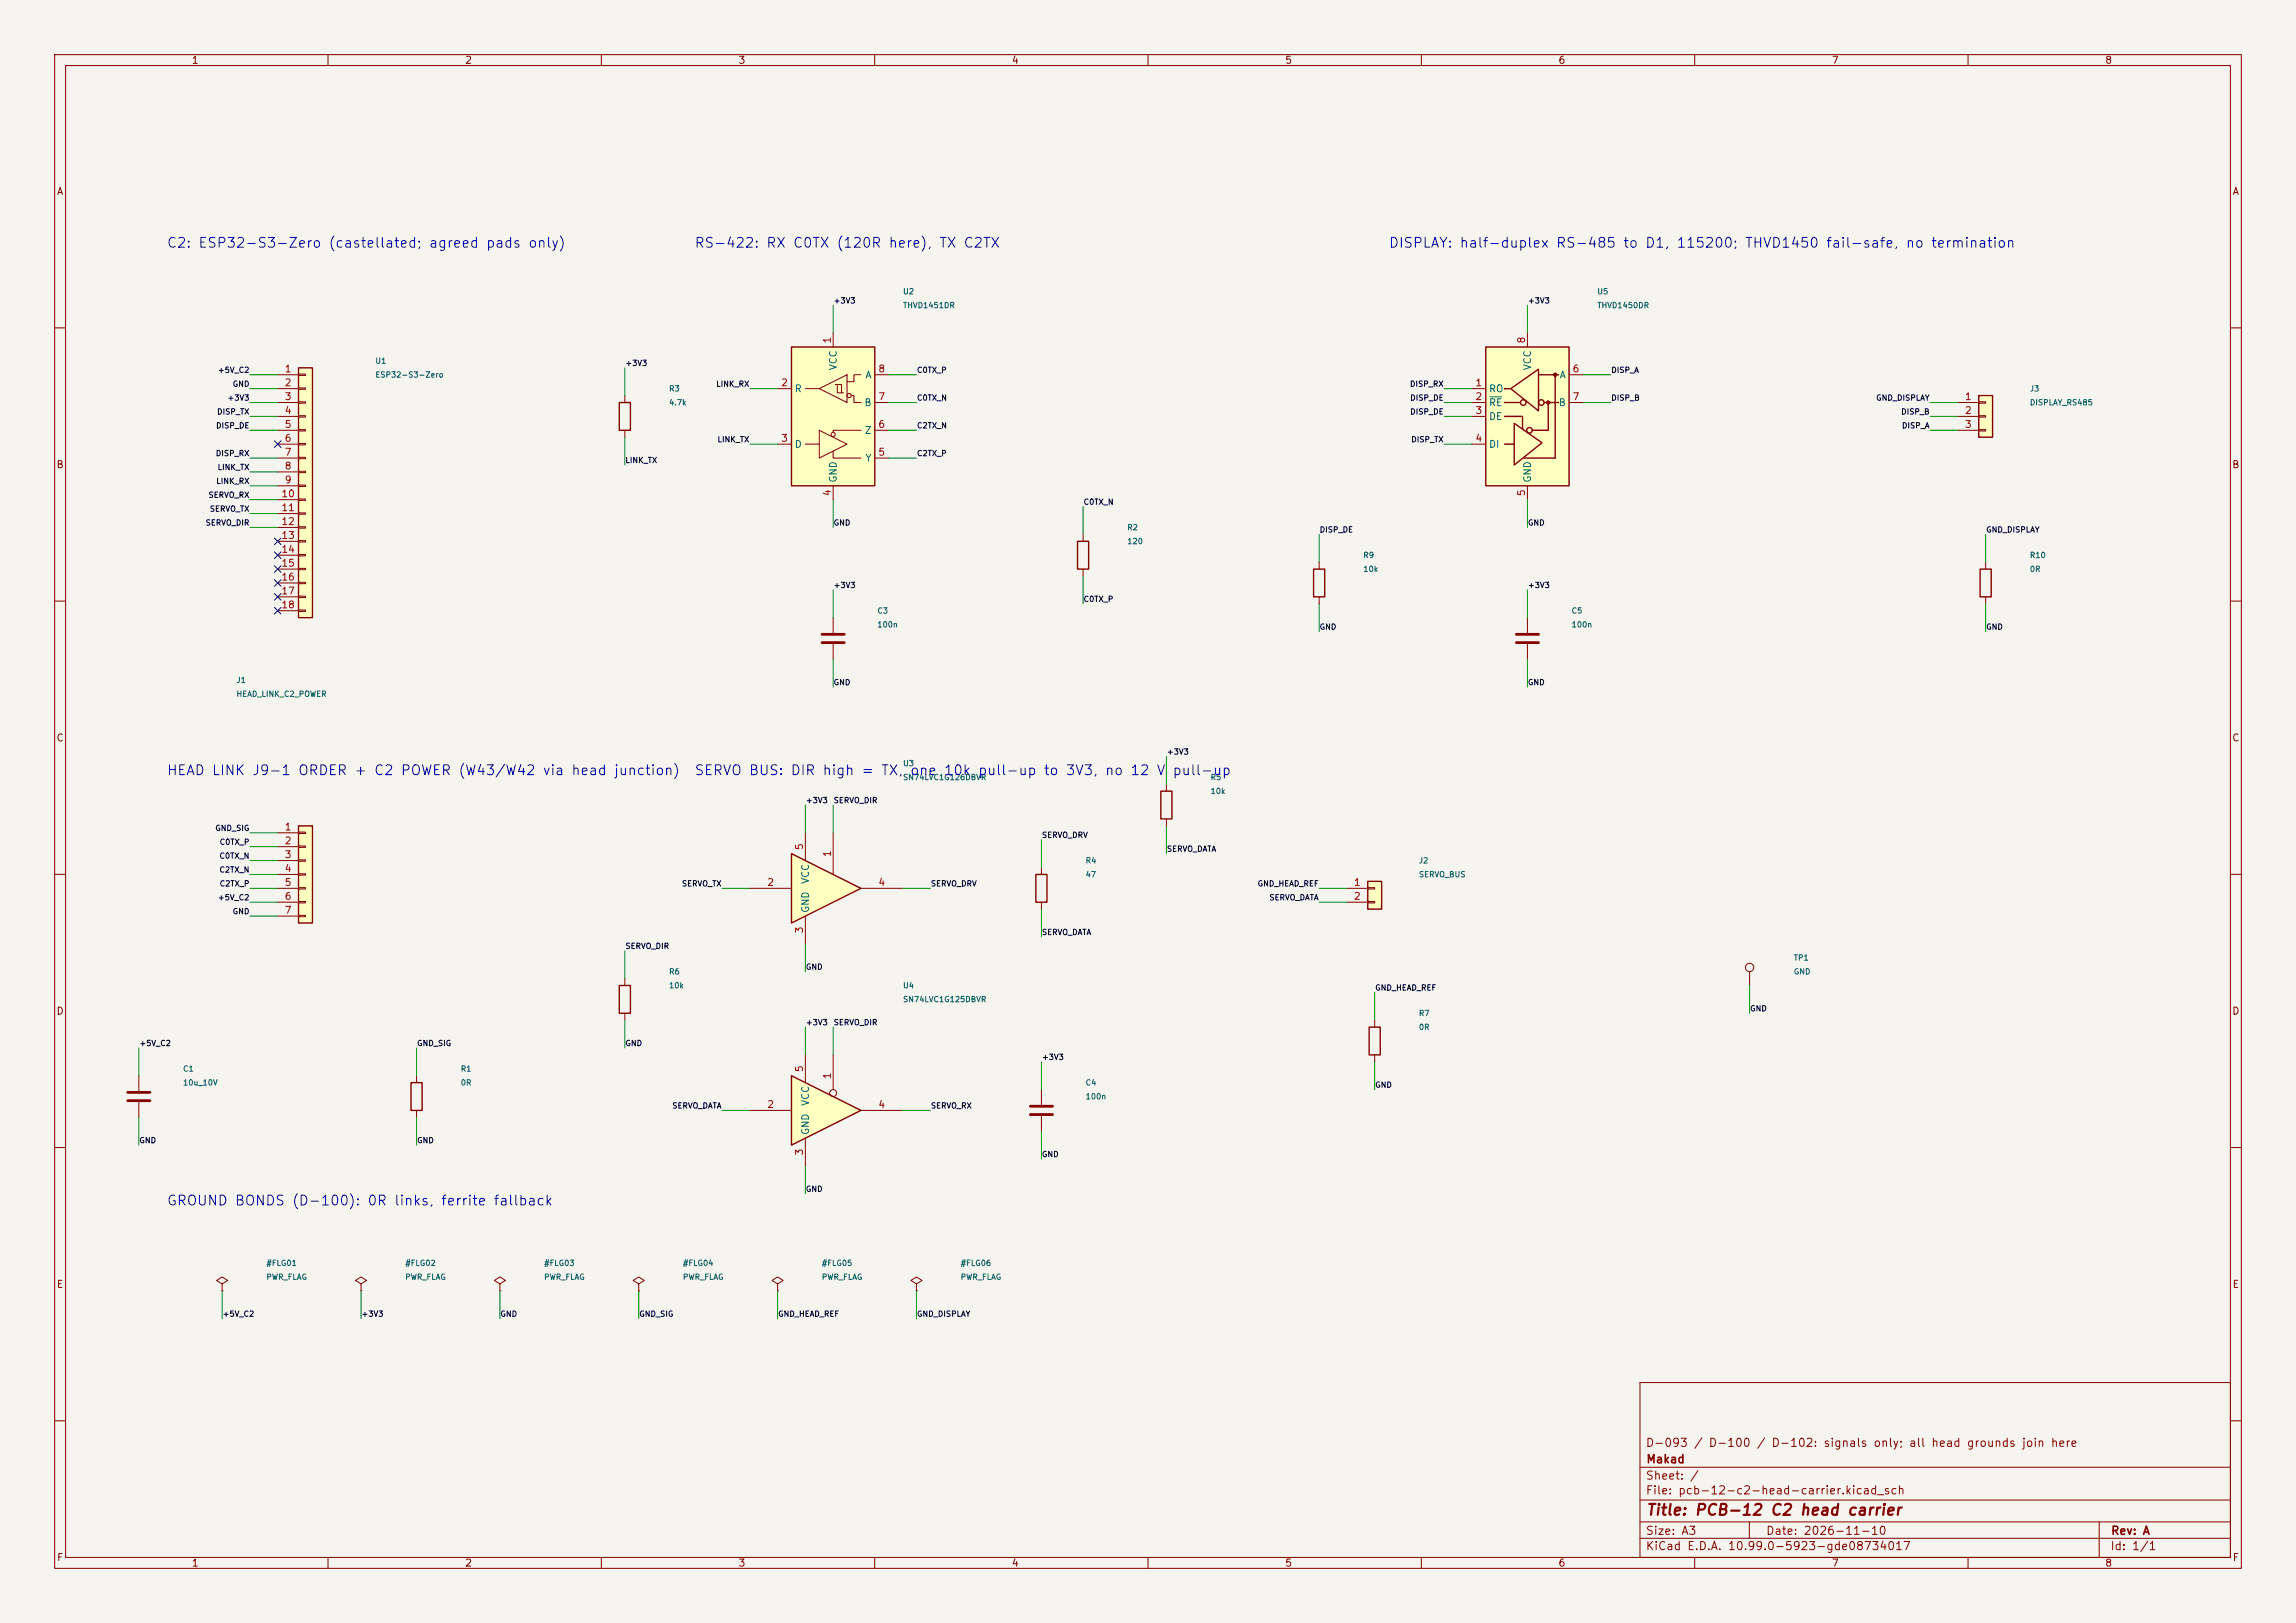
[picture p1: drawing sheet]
<svg xmlns="http://www.w3.org/2000/svg" width="420mm" height="297mm" viewBox="0 0 420 297" stroke-linecap="round" stroke-linejoin="round" font-family="sans-serif">
<defs><g id="words">
<text font-size="2" fill="#840000" x="301" y="277.8">Title: PCB-12 C2 head carrier</text>
<g font-size="1.8" fill="#0000c2">
<text x="30.4" y="45.8">C2: ESP32-S3-Zero (castellated; agreed pads only)</text>
<text x="126.9" y="45.8">RS-422: RX C0TX (120R here), TX C2TX</text>
<text x="253.9" y="45.8">DISPLAY: half-duplex RS-485 to D1, 115200; THVD1450 fail-safe, no termination</text>
<text x="30.4" y="142.3">HEAD LINK J9-1 ORDER + C2 POWER (W43/W42 via head junction)</text>
<text x="126.9" y="142.3">SERVO BUS: DIR high = TX, one 10k pull-up to 3V3, no 12 V</text>
<text x="214.3" y="142.3">pull-up</text>
<text x="30.4" y="221">GROUND BONDS (D-100): 0R links, ferrite fallback</text>
</g>
<g font-size="1.5" fill="#840000">
<text x="300.9" y="265.1">D-093 / D-100 / D-102: signals only; all head grounds join here</text>
<text x="301" y="268.1">Makad</text>
<text x="300.9" y="273.8">File: pcb-12-c2-head-carrier.kicad_sch</text>
<text x="300.9" y="271.1">Sheet: /</text>
<text x="300.9" y="281.2">Size: A3</text>
<text x="322.9" y="281.2">Date: 2026-11-10</text>
<text x="386" y="281.2">Rev: A</text>
<text x="300.9" y="284">KiCad E.D.A. 10.99.0-5923-gde08734017</text>
<text x="385.9" y="284">Id: 1/1</text>
</g>
<g font-size="1.3" fill="#840000">
<text x="35" y="12">1</text>
<text x="85" y="12">2</text>
<text x="135" y="12">3</text>
<text x="185" y="12">4</text>
<text x="235" y="12">5</text>
<text x="285" y="12">6</text>
<text x="335" y="12">7</text>
<text x="385" y="12">8</text>
<text x="10.3" y="36">A</text>
<text x="408.3" y="36">A</text>
<text x="10.2" y="86">B</text>
<text x="408.2" y="86">B</text>
<text x="10.2" y="136">C</text>
<text x="408.2" y="136">C</text>
<text x="10.2" y="186">D</text>
<text x="408.2" y="186">D</text>
<text x="10.3" y="236">E</text>
<text x="408.3" y="236">E</text>
<text x="10.3" y="286">F</text>
<text x="35" y="287">1</text>
<text x="85" y="287">2</text>
<text x="135" y="287">3</text>
<text x="185" y="287">4</text>
<text x="235" y="287">5</text>
<text x="285" y="287">6</text>
<text x="335" y="287">7</text>
<text x="385" y="287">8</text>
<text x="408.3" y="286">F</text>
</g>
<g font-size="1.3" fill="#a90000">
<text x="152.3" y="63" transform="rotate(-90 152.3 63)">1</text>
<text x="279.3" y="63" transform="rotate(-90 279.3 63)">8</text>
<text x="52" y="68.4">1</text>
<text x="52" y="71">2</text>
<text x="142.8" y="71">2</text>
<text x="160.6" y="68.4">8</text>
<text x="269.8" y="71">1</text>
<text x="287.6" y="68.4">6</text>
<text x="52" y="73.5">3</text>
<text x="52" y="76.1">4</text>
<text x="160.6" y="73.5">7</text>
<text x="269.8" y="73.5">2</text>
<text x="269.8" y="76.1">3</text>
<text x="287.6" y="73.5">7</text>
<text x="359.3" y="73.5">1</text>
<text x="359.3" y="76.1">2</text>
<text x="52" y="78.6">5</text>
<text x="52" y="81.1">6</text>
<text x="52" y="83.7">7</text>
<text x="142.8" y="81.1">3</text>
<text x="160.6" y="83.7">5</text>
<text x="160.6" y="78.6">6</text>
<text x="269.8" y="81.1">4</text>
<text x="359.3" y="78.6">3</text>
<text x="52" y="86.2">8</text>
<text x="52" y="88.8">9</text>
<text x="51.4" y="91.3">10</text>
<text x="51.4" y="93.8">11</text>
<text x="152.3" y="90.9" transform="rotate(-90 152.3 90.9)">4</text>
<text x="279.3" y="90.9" transform="rotate(-90 279.3 90.9)">5</text>
<text x="51.4" y="96.4">12</text>
<text x="51.4" y="98.9">13</text>
<text x="51.4" y="101.5">14</text>
<text x="51.4" y="104">15</text>
<text x="51.4" y="106.5">16</text>
<text x="51.4" y="109.1">17</text>
<text x="51.4" y="111.6">18</text>
<text x="52" y="152.3">1</text>
<text x="52" y="154.8">2</text>
<text x="147.2" y="155.7" transform="rotate(-90 147.2 155.7)">5</text>
<text x="52" y="157.3">3</text>
<text x="52" y="159.9">4</text>
<text x="152.3" y="156.9" transform="rotate(-90 152.3 156.9)">1</text>
<text x="52" y="162.4">5</text>
<text x="52" y="165">6</text>
<text x="52" y="167.5">7</text>
<text x="140.2" y="162.4">2</text>
<text x="160.6" y="162.4">4</text>
<text x="247.6" y="162.4">1</text>
<text x="247.6" y="165">2</text>
<text x="147.2" y="170.9" transform="rotate(-90 147.2 170.9)">3</text>
<text x="147.2" y="196.3" transform="rotate(-90 147.2 196.3)">5</text>
<text x="152.3" y="197.6" transform="rotate(-90 152.3 197.6)">1</text>
<text x="140.2" y="203.1">2</text>
<text x="160.6" y="203.1">4</text>
<text x="147.2" y="211.6" transform="rotate(-90 147.2 211.6)">3</text>
</g>
<g font-size="1.3" fill="#006464">
<text x="153.4" y="67.9" transform="rotate(-90 153.4 67.9)">VCC</text>
<text x="158.2" y="69.5">A</text>
<text x="280.4" y="67.9" transform="rotate(-90 280.4 67.9)">VCC</text>
<text x="285.2" y="69.5">A</text>
<text x="145.3" y="72.1">R</text>
<text x="158" y="74.6">B</text>
<text x="272.3" y="72.1">RO</text>
<text x="272.3" y="74.6">RE</text>
<text x="272.3" y="77.2">DE</text>
<text x="285" y="74.6">B</text>
<text x="145.3" y="82.2">D</text>
<text x="158.1" y="79.7">Z</text>
<text x="272.3" y="82.2">DI</text>
<text x="153.4" y="88.4" transform="rotate(-90 153.4 88.4)">GND</text>
<text x="158.2" y="84.8">Y</text>
<text x="280.4" y="88.4" transform="rotate(-90 280.4 88.4)">GND</text>
<text x="148.3" y="161.8" transform="rotate(-90 148.3 161.8)">VCC</text>
<text x="148.3" y="167.2" transform="rotate(-90 148.3 167.2)">GND</text>
<text x="148.3" y="202.5" transform="rotate(-90 148.3 202.5)">VCC</text>
<text x="148.3" y="207.8" transform="rotate(-90 148.3 207.8)">GND</text>
</g>
<g font-size="1" fill="#0f0f0f">
<text x="152.4" y="55.8">+3V3</text>
<text x="279.4" y="55.8">+3V3</text>
<text x="39.8" y="68.5">+5V_C2</text>
<text x="42.5" y="71">GND</text>
<text x="114.3" y="67.2">+3V3</text>
<text x="130.9" y="71">LINK_RX</text>
<text x="167.6" y="68.5">C0TX_P</text>
<text x="257.8" y="71">DISP_RX</text>
<text x="294.6" y="68.5">DISP_A</text>
<text x="39.6" y="76.1">DISP_TX</text>
<text x="41.5" y="73.6">+3V3</text>
<text x="167.6" y="73.6">C0TX_N</text>
<text x="257.9" y="76.1">DISP_DE</text>
<text x="257.9" y="73.6">DISP_DE</text>
<text x="294.6" y="73.6">DISP_B</text>
<text x="343.1" y="73.6">GND_DISPLAY</text>
<text x="347.7" y="76.1">DISP_B</text>
<text x="39.4" y="83.7">DISP_RX</text>
<text x="39.4" y="78.6">DISP_DE</text>
<text x="131.2" y="81.2">LINK_TX</text>
<text x="167.6" y="83.7">C2TX_P</text>
<text x="167.6" y="78.6">C2TX_N</text>
<text x="258.1" y="81.2">DISP_TX</text>
<text x="347.8" y="78.6">DISP_A</text>
<text x="39.5" y="88.8">LINK_RX</text>
<text x="39.7" y="86.3">LINK_TX</text>
<text x="114.3" y="85">LINK_TX</text>
<text x="38" y="91.3">SERVO_RX</text>
<text x="38.3" y="93.9">SERVO_TX</text>
<text x="198.1" y="92.6">C0TX_N</text>
<text x="37.5" y="96.4">SERVO_DIR</text>
<text x="152.4" y="96.4">GND</text>
<text x="241.3" y="97.7">DISP_DE</text>
<text x="279.4" y="96.4">GND</text>
<text x="363.2" y="97.7">GND_DISPLAY</text>
<text x="152.4" y="107.8">+3V3</text>
<text x="279.4" y="107.8">+3V3</text>
<text x="198.1" y="110.4">C0TX_P</text>
<text x="241.3" y="115.5">GND</text>
<text x="363.2" y="115.5">GND</text>
<text x="152.4" y="125.6">GND</text>
<text x="279.4" y="125.6">GND</text>
<text x="213.4" y="138.3">+3V3</text>
<text x="147.3" y="147.2">+3V3</text>
<text x="152.4" y="147.2">SERVO_DIR</text>
<text x="39.3" y="152.3">GND_SIG</text>
<text x="40.1" y="154.8">C0TX_P</text>
<text x="190.5" y="153.6">SERVO_DRV</text>
<text x="40" y="157.4">C0TX_N</text>
<text x="40" y="159.9">C2TX_N</text>
<text x="213.4" y="156.1">SERVO_DATA</text>
<text x="39.8" y="165">+5V_C2</text>
<text x="40.1" y="162.5">C2TX_P</text>
<text x="42.5" y="167.5">GND</text>
<text x="124.6" y="162.5">SERVO_TX</text>
<text x="170.2" y="162.5">SERVO_DRV</text>
<text x="230" y="162.5">GND_HEAD_REF</text>
<text x="232.1" y="165">SERVO_DATA</text>
<text x="114.3" y="173.9">SERVO_DIR</text>
<text x="190.5" y="171.3">SERVO_DATA</text>
<text x="147.3" y="177.7">GND</text>
<text x="251.5" y="181.5">GND_HEAD_REF</text>
<text x="320" y="185.3">GND</text>
<text x="25.4" y="191.7">+5V_C2</text>
<text x="76.2" y="191.7">GND_SIG</text>
<text x="114.3" y="191.7">GND</text>
<text x="147.3" y="187.9">+3V3</text>
<text x="152.4" y="187.9">SERVO_DIR</text>
<text x="190.5" y="194.2">+3V3</text>
<text x="122.9" y="203.1">SERVO_DATA</text>
<text x="170.2" y="203.1">SERVO_RX</text>
<text x="251.5" y="199.3">GND</text>
<text x="25.4" y="209.4">GND</text>
<text x="76.2" y="209.4">GND</text>
<text x="190.5" y="212">GND</text>
<text x="147.3" y="218.3">GND</text>
<text x="40.6" y="241.2">+5V_C2</text>
<text x="66" y="241.2">+3V3</text>
<text x="91.4" y="241.2">GND</text>
<text x="116.8" y="241.2">GND_SIG</text>
<text x="142.2" y="241.2">GND_HEAD_REF</text>
<text x="167.6" y="241.2">GND_DISPLAY</text>
</g>
<g font-size="1" fill="#006464">
<text x="165.1" y="54.1">U2</text>
<text x="165.1" y="56.6">THVD1451DR</text>
<text x="292.1" y="54.1">U5</text>
<text x="292.1" y="56.6">THVD1450DR</text>
<text x="68.6" y="66.8">U1</text>
<text x="68.6" y="69.3">ESP32-S3-Zero</text>
<text x="122.3" y="71.9">R3</text>
<text x="371.2" y="71.9">J3</text>
<text x="122.3" y="74.4">4.7k</text>
<text x="371.2" y="74.4">DISPLAY_RS485</text>
<text x="206.1" y="97.3">R2</text>
<text x="206.1" y="99.8">120</text>
<text x="249.3" y="102.4">R9</text>
<text x="249.3" y="104.9">10k</text>
<text x="371.2" y="102.4">R10</text>
<text x="371.2" y="104.9">0R</text>
<text x="160.4" y="112.5">C3</text>
<text x="287.4" y="112.5">C5</text>
<text x="160.4" y="115.1">100n</text>
<text x="287.4" y="115.1">100n</text>
<text x="43.2" y="125.2">J1</text>
<text x="43.2" y="127.8">HEAD_LINK_C2_POWER</text>
<text x="165.1" y="140.5">U3</text>
<text x="165.1" y="143">SN74LVC1G126DBVR</text>
<text x="221.3" y="143">R5</text>
<text x="221.3" y="145.5">10k</text>
<text x="198.5" y="158.2">R4</text>
<text x="198.5" y="160.8">47</text>
<text x="259.4" y="158.2">J2</text>
<text x="259.4" y="160.8">SERVO_BUS</text>
<text x="122.3" y="178.6">R6</text>
<text x="328" y="176">TP1</text>
<text x="328" y="178.6">GND</text>
<text x="122.3" y="181.1">10k</text>
<text x="165.1" y="181.1">U4</text>
<text x="165.1" y="183.6">SN74LVC1G125DBVR</text>
<text x="259.4" y="186.2">R7</text>
<text x="259.4" y="188.7">0R</text>
<text x="33.4" y="196.3">C1</text>
<text x="84.2" y="196.3">R1</text>
<text x="33.4" y="198.9">10u_10V</text>
<text x="84.2" y="198.9">0R</text>
<text x="198.5" y="198.9">C4</text>
<text x="198.5" y="201.4">100n</text>
<text x="48.6" y="231.9">#FLG01</text>
<text x="74" y="231.9">#FLG02</text>
<text x="99.4" y="231.9">#FLG03</text>
<text x="124.8" y="231.9">#FLG04</text>
<text x="150.2" y="231.9">#FLG05</text>
<text x="175.6" y="231.9">#FLG06</text>
<text x="48.6" y="234.4">PWR_FLAG</text>
<text x="74" y="234.4">PWR_FLAG</text>
<text x="99.4" y="234.4">PWR_FLAG</text>
<text x="124.8" y="234.4">PWR_FLAG</text>
<text x="150.2" y="234.4">PWR_FLAG</text>
<text x="175.6" y="234.4">PWR_FLAG</text>
</g>
</g></defs>
<path d="M0 0h420v297h-420z" fill="#f5f4ef" stroke="#f5f4ef" stroke-width=".18"/>
<g fill="none" stroke="#840000" stroke-width=".18">
<path d="M10 10h400v277h-400zM12 12h396v273h-396zM60 10v2M110 10v2M160 10v2M210 10v2M260 10v2M310 10v2M360 10v2M10 60h2M408 60h2M10 110h2"/>
<path d="M408 110h2M10 160h2M408 160h2M10 210h2M408 210h2M300 253h108v32h-108zM10 260h2M300 278.5h108M300 274.5h108M300 268.5h108M320 278.5v3M384 278.5v6.5"/>
<path d="M408 260h2M60 285v2M110 285v2M160 285v2M210 285v2M260 285v2M300 281.5h108M310 285v2M360 285v2"/>
</g>
<path d="M144.8 156.2l12.7 6.4-12.7 6.3z" fill="#ffffc2"/>
<path d="M144.8 156.2l12.7 6.4-12.7 6.3z" fill="none" stroke="#840000" stroke-width=".25"/>
<path d="M147.3 152.4v5.1M152.4 152.4v7.6M137.2 162.6h7.6M147.3 167.6v5.1M157.5 162.6h7.6M40.6 234.9l1.1-.6-1.1-.6-1 .6 1 .6v1.3M40.6 236.2h.1" fill="none" stroke="#840000" stroke-width=".18"/>
<path d="M54.6 151.1h2.5v17.8h-2.5z" fill="#ffffc2"/>
<path d="M54.6 151.1h2.5v17.8h-2.5z" fill="none" stroke="#840000" stroke-width=".25"/>
<g fill="none" stroke="#840000" stroke-width=".18">
<path d="M50.8 152.4h3.8M50.8 154.9h3.8M50.8 157.5h3.8M54.6 152.3h1.3v.2h-1.3zM54.6 154.8h1.3v.3h-1.3zM54.6 157.4h1.3v.2h-1.3zM54.6 159.9h1.3v.2h-1.3zM50.8 160h3.8M50.8 162.6h3.8M50.8 165.1h3.8M50.8 167.6h3.8M54.6 162.4h1.3v.3h-1.3z"/>
<path d="M54.6 165h1.3v.2h-1.3zM54.6 167.5h1.3v.3h-1.3z"/>
</g>
<path d="M54.6 67.3h2.5v45.7h-2.5z" fill="#ffffc2"/>
<path d="M54.6 67.3h2.5v45.7h-2.5zM75.2 198.1h2v5.1h-2z" fill="none" stroke="#840000" stroke-width=".25"/>
<g fill="none" stroke="#840000" stroke-width=".18">
<path d="M50.8 68.6h3.8M50.8 71.1h3.8M50.8 73.7h3.8M50.8 76.2h3.8M50.8 78.7h3.8M54.6 68.5h1.3v.2h-1.3zM54.6 71h1.3v.2h-1.3zM54.6 73.5h1.3v.3h-1.3zM54.6 76.1h1.3v.2h-1.3zM54.6 78.6h1.3v.3h-1.3zM50.8 81.3h3.8M50.8 83.8h3.8"/>
<path d="M50.8 86.4h3.8M50.8 88.9h3.8M50.8 91.4h3.8M50.8 94h3.8M50.8 96.5h3.8M50.8 99.1h3.8M54.6 81.2h1.3v.2h-1.3zM54.6 83.7h1.3v.2h-1.3zM54.6 86.2h1.3v.3h-1.3zM54.6 88.8h1.3v.2h-1.3zM54.6 91.3h1.3v.3h-1.3zM54.6 93.9h1.3v.2h-1.3z"/>
<path d="M54.6 96.4h1.3v.2h-1.3zM54.6 98.9h1.3v.3h-1.3zM50.8 101.6h3.8M50.8 104.1h3.8M50.8 106.7h3.8M50.8 109.2h3.8M50.8 111.8h3.8M54.6 101.5h1.3v.2h-1.3zM54.6 104h1.3v.3h-1.3zM54.6 106.6h1.3v.2h-1.3zM54.6 109.1h1.3v.2h-1.3zM54.6 111.6h1.3v.3h-1.3z"/>
<path d="M76.2 196.9v1.2M76.2 203.2v1.3M66 234.9l1.1-.6-1.1-.6-1 .6 1 .6v1.3M66 236.2h.1"/>
</g>
<path d="M271.8 63.5h15.2v25.4h-15.2z" fill="#ffffc2"/>
<g fill="none" stroke="#840000" stroke-width=".25">
<path d="M271.8 63.5h15.2v25.4h-15.2zM275.2 76.2h3.3v2.3M275.2 73.7h2.9M275.3 71.1h-.1h1M276.4 71.1l5-3.5v7.6zM277 77.5l5.1 3.5-5.1 4.1zM281.4 68.6h3.7M282.4 73.7h2.7M283.2 73.7v5h-2.9M284.5 68.6v15.2h-5.7M275.2 81.3h1.7M240.3 104.1h2v5.1h-2z"/>
<circle cx="278.6" cy="73.7" r=".51"/>
<circle cx="279.8" cy="78.7" r=".51"/>
<circle cx="281.9" cy="73.7" r=".51"/>
</g>
<g fill="#840000" stroke="#840000" stroke-width=".25">
<circle cx="283.2" cy="73.7" r=".28"/>
<circle cx="284.5" cy="68.6" r=".28"/>
</g>
<g fill="none" stroke="#840000" stroke-width=".18">
<path d="M269.2 71.1h2.6M269.2 73.7h2.6M269.2 76.2h2.6M279.4 61v2.5M287 73.7h2.6M287 68.6h2.6M269.2 81.3h2.6M279.4 88.9v2.5M241.3 102.9v1.2M241.3 109.2v1.3M279.4 113v2.8M279.4 117.9v2.8"/>
<path d="M320 177.8v2.5"/>
<circle cx="320" cy="177" r=".76"/>
</g>
<path d="M272.5 72.6h2.2" fill="none" stroke="#006464" stroke-width=".18"/>
<path d="M277.4 116.1h4M277.4 117.6h4" fill="none" stroke="#840000" stroke-width=".51"/>
<path d="M361.9 72.4h2.6v7.6h-2.6z" fill="#ffffc2"/>
<path d="M113.3 73.7h2v5h-2zM361.9 72.4h2.6v7.6h-2.6zM362.2 104.1h2v5.1h-2zM113.3 180.3h2v5.1h-2z" fill="none" stroke="#840000" stroke-width=".25"/>
<g fill="none" stroke="#840000" stroke-width=".18">
<path d="M114.3 72.4v1.3M114.3 78.7v1.3M358.1 73.7h3.8M358.1 76.2h3.8M358.1 78.7h3.8M361.9 73.5h1.3v.3h-1.3zM361.9 76.1h1.3v.2h-1.3zM361.9 78.6h1.3v.3h-1.3zM363.2 102.9v1.2M363.2 109.2v1.3M114.3 179.1v1.2M25.4 196.9v2.7"/>
<path d="M114.3 185.4v1.3M25.4 201.7v2.8M91.4 234.9l1.1-.6-1.1-.6-1 .6 1 .6v1.3M91.4 236.2h.1M116.8 234.9l1.1-.6-1.1-.6-1 .6 1 .6v1.3M116.8 236.2h.1M142.2 234.9l1.1-.6-1.1-.6-1 .6 1 .6v1.3M142.2 236.2h.1M167.6 234.9l1.1-.6-1.1-.6-1 .6 1 .6v1.3M167.6 236.2h.1"/>
</g>
<path d="M23.4 199.9h4M23.4 201.4h4" fill="none" stroke="#840000" stroke-width=".51"/>
<path d="M250.2 161.3h2.5v5.1h-2.5z" fill="#ffffc2"/>
<path d="M197.1 99.1h2v5h-2zM212.3 144.8h2.1v5.1h-2.1zM189.5 160h2v5.1h-2zM250.2 161.3h2.5v5.1h-2.5zM250.4 188h2.1v5h-2.1z" fill="none" stroke="#840000" stroke-width=".25"/>
<g fill="none" stroke="#840000" stroke-width=".18">
<path d="M198.1 97.8v1.3M152.4 113v2.8M152.4 117.9v2.8M198.1 104.1v1.3M190.5 158.8v1.2M213.4 143.5v1.3M213.4 149.9v1.2M190.5 165.1v1.3M246.4 162.6h3.8M246.4 165.1h3.8M250.2 162.4h1.3v.3h-1.3zM250.2 165h1.3v.2h-1.3z"/>
<path d="M190.5 199.4v2.8M251.5 186.7v1.3M251.5 193v1.3M190.5 204.2v2.8"/>
</g>
<path d="M150.4 116.1h4M150.4 117.6h4M188.5 202.4h4M188.5 204h4" fill="none" stroke="#840000" stroke-width=".51"/>
<path d="M144.8 63.5h15.2v25.4h-15.2z" fill="#ffffc2"/>
<path d="M144.8 63.5h15.2v25.4h-15.2z" fill="none" stroke="#840000" stroke-width=".25"/>
<g fill="none" stroke="#840000" stroke-width=".18">
<path d="M142.2 71.1h2.6M147.3 71.1h2.6M149.9 78.7l5 2.6-5 2.5zM149.9 71.1l5-2.5v5.1zM152.4 61v2.5M152.8 70.4h.4v1.5h1.1M153 70.4h.9v1.5M155.7 72.4h.5v1.3h1.3M157.5 68.6h-1.3v1.3h-1.3M157.5 78.7h-5.1v.4M160 78.7h2.6M160 73.7h2.6"/>
<path d="M160 68.6h2.6M142.2 81.3h2.6M147.3 81.3h2.6M152.4 82.6v1.2h5.1M152.4 88.9v2.5M160 83.8h2.6"/>
<circle cx="152.4" cy="79.5" r=".38"/>
<circle cx="155.3" cy="72.4" r=".38"/>
</g>
<path d="M144.8 196.9l12.7 6.3-12.7 6.4z" fill="#ffffc2"/>
<path d="M144.8 196.9l12.7 6.3-12.7 6.4z" fill="none" stroke="#840000" stroke-width=".25"/>
<g fill="none" stroke="#840000" stroke-width=".18">
<path d="M147.3 193v5.1M152.4 193v6.4M137.2 203.2h7.6M147.3 208.3v5.1M157.5 203.2h7.6"/>
<circle cx="152.4" cy="200" r=".63"/>
</g>
<g fill="none" stroke="#009600" stroke-width=".18">
<path d="M152.4 55.9v5.1M279.4 55.9v5.1M45.7 68.6h5.1M45.7 71.1h5.1M45.7 73.7h5.1M45.7 78.7h5.1M45.7 76.2h5.1M114.3 67.3v5.1M137.2 71.1h5M162.6 68.6h5M162.6 73.7h5M162.6 78.7h5"/>
<path d="M264.2 71.1h5M264.2 73.7h5M264.2 76.2h5M289.6 68.6h5M289.6 73.7h5M353.1 73.7h5M353.1 78.7h5M353.1 76.2h5M45.7 83.8h5.1M45.7 94h5.1M45.7 96.5h5.1M45.7 91.4h5.1"/>
<path d="M45.7 88.9h5.1M45.7 86.4h5.1M114.3 80v5.1M137.2 81.3h5M152.4 91.4v5.1M162.6 83.8h5M198.1 92.7v5.1M241.3 97.8v5.1M264.2 81.3h5M279.4 91.4v5.1M363.2 97.8v5.1M152.4 108v5"/>
<path d="M198.1 105.4v5.1M241.3 110.5v5.1M279.4 108v5M363.2 110.5v5.1M152.4 120.7v5M213.4 138.4v5.1M279.4 120.7v5M45.7 152.4h5.1M45.7 154.9h5.1M45.7 157.5h5.1M147.3 147.3v5.1M152.4 147.3v5.1"/>
<path d="M190.5 153.7v5.1M213.4 151.1v5.1M45.7 162.6h5.1M45.7 167.6h5.1M45.7 160h5.1M45.7 165.1h5.1M114.3 174v5.1M132.1 162.6h5.1M147.3 172.7v5.1M165.1 162.6h5.1M190.5 166.4v5.1M241.3 162.6h5.1"/>
<path d="M241.3 165.1h5.1M25.4 191.8v5.1M76.2 191.8v5.1M114.3 186.7v5.1M147.3 188v5M152.4 188v5M190.5 194.3v5.1M251.5 181.6v5.1M251.5 194.3v5.1M320 180.3v5.1M25.4 204.5v5.1M76.2 204.5v5.1"/>
<path d="M132.1 203.2h5.1M147.3 213.4v5M165.1 203.2h5.1M190.5 207v5.1M40.6 236.2v5.1M66 236.2v5.1M91.4 236.2v5.1M116.8 236.2v5.1M142.2 236.2v5.1M167.6 236.2v5.1"/>
</g>
<g fill="none" stroke="#000084" stroke-width=".18">
<path d="M50.2 98.5l1.2 1.2M50.2 80.7l1.2 1.2M51.4 98.5l-1.2 1.2M51.4 80.7l-1.2 1.2M50.2 111.2l1.2 1.2M50.2 108.6l1.2 1.2M50.2 106.1l1.2 1.2M50.2 103.5l1.2 1.2M50.2 101l1.2 1.2M51.4 111.2l-1.2 1.2M51.4 108.6l-1.2 1.2M51.4 106.1l-1.2 1.2"/>
<path d="M51.4 103.5l-1.2 1.2M51.4 101l-1.2 1.2"/>
</g>
<use href="#words"/>
</svg>
